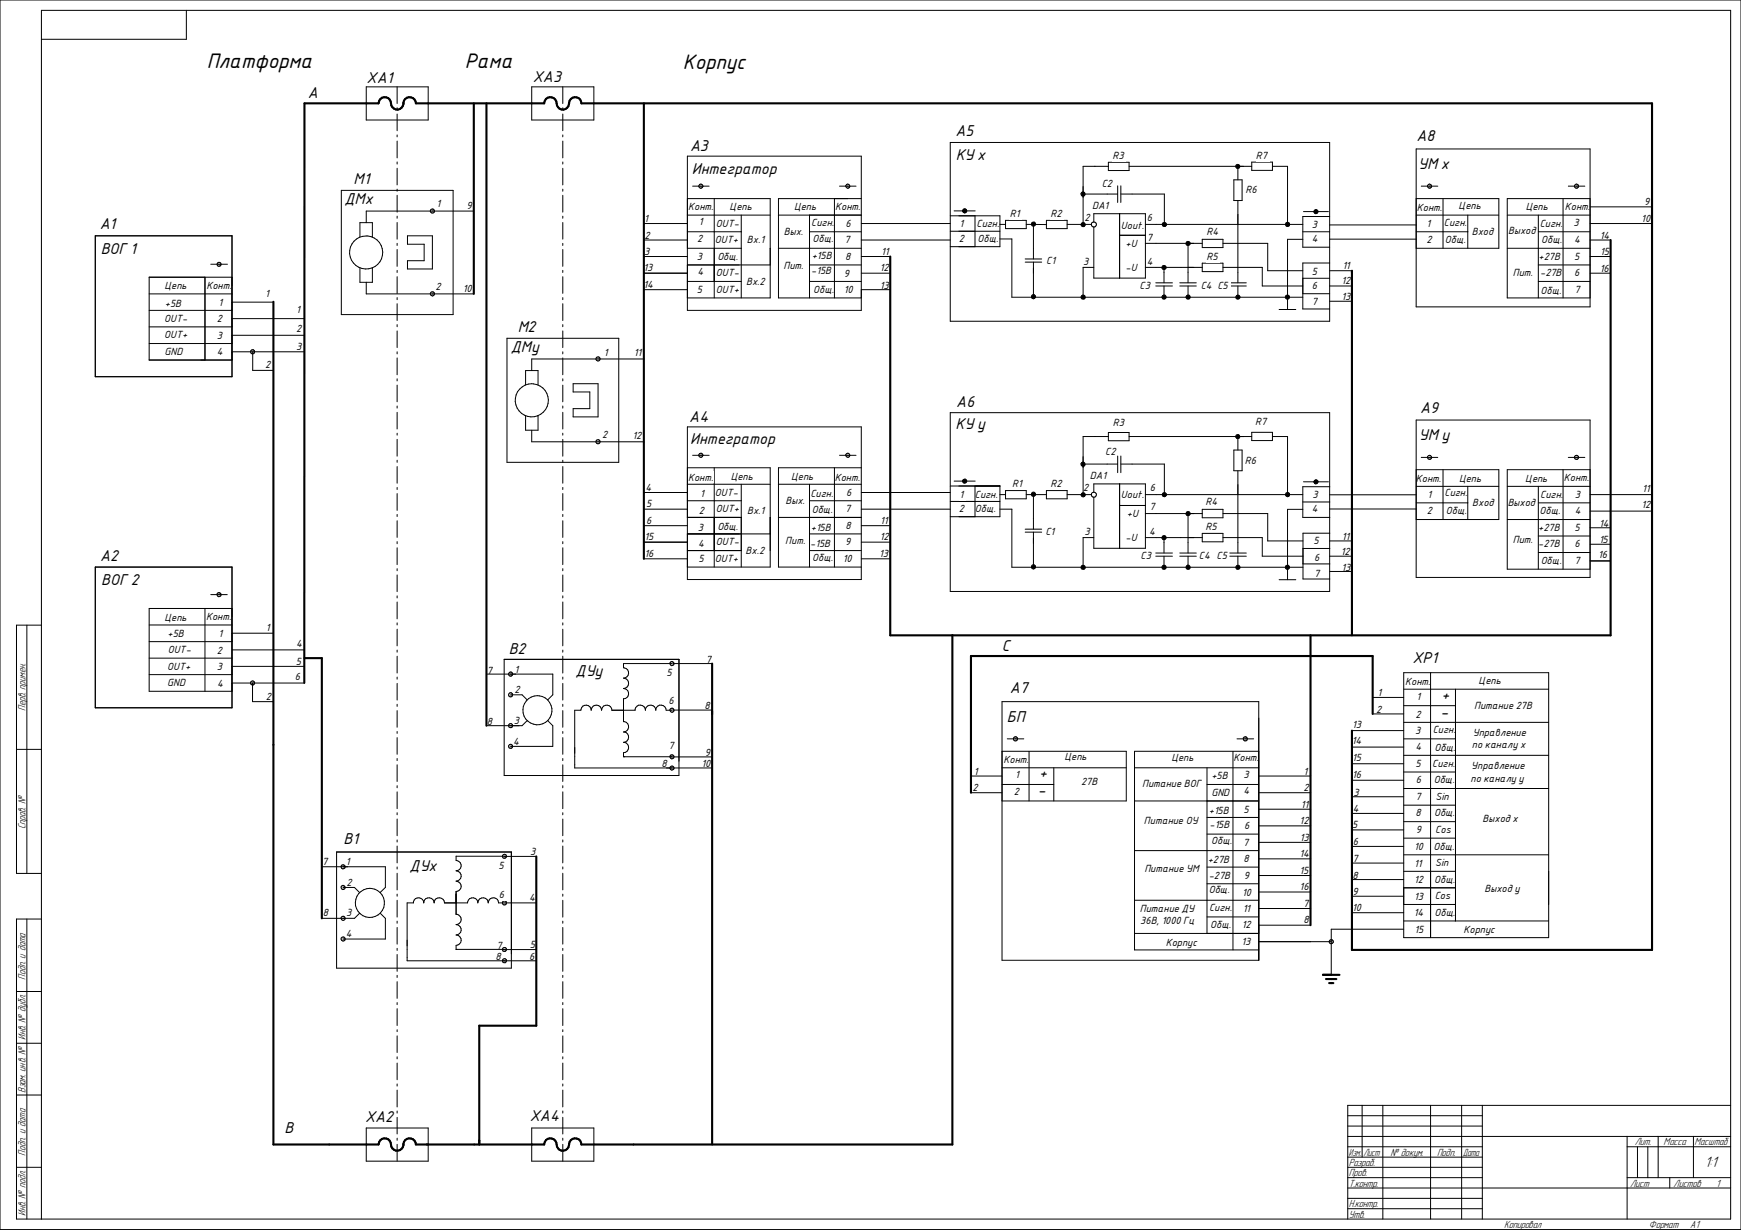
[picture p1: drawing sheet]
<svg xmlns="http://www.w3.org/2000/svg" width="420mm" height="297mm" viewBox="0 0 420 297" stroke-linecap="round" stroke-linejoin="round" font-family="sans-serif">
<defs><g id="words">
<g font-size="4.9">
<text x="49.9" y="16.5">Платформа</text>
<text x="112.1" y="16.5">Рама</text>
<text x="164.7" y="16.6">Корпус</text>
</g>
<text font-size="3.8" x="411.2" y="281.7">1:1</text>
<g font-size="3.6">
<text x="74.3" y="23.5">А</text>
<text x="88.4" y="20">ХА1</text>
<text x="128.5" y="19.9">ХА3</text>
<text x="230.5" y="32.8">А5</text>
<text x="341.7" y="34">А8</text>
<text x="166.5" y="36.4">А3</text>
<text x="230.6" y="38.7">КУ х</text>
<text x="342.1" y="40.7">УМ х</text>
<text x="85.3" y="44.3">М1</text>
<text x="166.9" y="42">Интегратор</text>
<text x="83.1" y="49.2">ДМх</text>
<text x="24" y="55.2">А1</text>
<text x="24.3" y="61.2">ВОГ 1</text>
<text x="124.9" y="80.1">М2</text>
<text x="123.2" y="84.9">ДМу</text>
<text x="166.3" y="101.8">А4</text>
<text x="230.7" y="98.1">А6</text>
<text x="342.6" y="99.6">А9</text>
<text x="166.5" y="107.1">Интегратор</text>
<text x="230.5" y="103.5">КУ у</text>
<text x="342.3" y="106">УМ у</text>
<text x="24.2" y="135.3">А2</text>
<text x="24.4" y="141.1">ВОГ 2</text>
<text x="122.7" y="157.8">В2</text>
<text x="241.6" y="157.1">C</text>
<text x="340.7" y="160">XP1</text>
<text x="138.9" y="163.1">ДУу</text>
<text x="243.6" y="167.2">А7</text>
<text x="347.5" y="173">-</text>
<text x="347.7" y="169">+</text>
<text x="242.9" y="174.3">БП</text>
<text x="250.4" y="191.8">-</text>
<text x="250.7" y="187.8">+</text>
<text x="82.9" y="203.8">В1</text>
<text x="98.8" y="210.1">ДУх</text>
<text x="68.7" y="273.3">B</text>
<text x="88.1" y="270.7">ХА2</text>
<text x="127.8" y="270.6">ХА4</text>
</g>
<g font-size="2.6">
<text x="6.1" y="171.5" transform="rotate(-90 6.1 171.5)">Перв. примен.</text>
<text x="6.1" y="199.9" transform="rotate(-90 6.1 199.9)">Справ. №</text>
<text x="6.1" y="236.4" transform="rotate(-90 6.1 236.4)">Подп. и дата</text>
<text x="6.1" y="250.9" transform="rotate(-90 6.1 250.9)">Инв. № дубл.</text>
<text x="6.1" y="263.7" transform="rotate(-90 6.1 263.7)">Взам. инв. №</text>
<text x="6.1" y="278.8" transform="rotate(-90 6.1 278.8)">Подп. и дата</text>
<text x="325.4" y="281.3">Разраб.</text>
<text x="325.4" y="278.8">Изм.</text>
<text x="328.9" y="278.8">Лист</text>
<text x="335.5" y="278.8">№ докум.</text>
<text x="346.7" y="278.8">Подп.</text>
<text x="352.9" y="278.8">Дата</text>
<text x="394.3" y="276.3">Лит.</text>
<text x="401.3" y="276.3">Масса</text>
<text x="408.8" y="276.3">Масштаб</text>
<text x="325.4" y="283.8">Пров.</text>
<text x="325.4" y="286.3">Т.контр.</text>
<text x="393.2" y="286.3">Лист</text>
<text x="403.7" y="286.3">Листов</text>
<text x="414" y="286.3">1</text>
<text x="6.1" y="293.3" transform="rotate(-90 6.1 293.3)">Инв. № подл.</text>
<text x="325.4" y="291.3">Н.контр.</text>
<text x="325.4" y="293.8">Утв.</text>
<text x="362.8" y="296.3">Копировал</text>
<text x="397.8" y="296.3">Формат</text>
<text x="407.8" y="296.3">A1</text>
</g>
<g font-size="2.4">
<text x="268.4" y="38.3">R3</text>
<text x="303" y="38.3">R7</text>
<text x="265.8" y="45.2">C2</text>
<text x="300.5" y="46.7">R6</text>
<text x="105.3" y="49.9">1</text>
<text x="112.5" y="50.5">9</text>
<text x="155.4" y="53.7">1</text>
<text x="166" y="50.7">Конт.</text>
<text x="176" y="50.6">Цепь</text>
<text x="191.6" y="50.6">Цепь</text>
<text x="201.5" y="50.6">Конт.</text>
<text x="243.6" y="52.4">R1</text>
<text x="253.4" y="52.4">R2</text>
<text x="261.6" y="53.3">2</text>
<text x="263.4" y="50.4">DA1</text>
<text x="276.6" y="53.3">6</text>
<text x="341.8" y="50.8">Конт.</text>
<text x="351.9" y="50.5">Цепь</text>
<text x="368.1" y="50.7">Цепь</text>
<text x="377.5" y="50.7">Конт.</text>
<text x="395.9" y="53.6">10</text>
<text x="396.7" y="49.5">9</text>
<text x="155.5" y="57.6">2</text>
<text x="168.2" y="58.5">2</text>
<text x="168.6" y="54.4">1</text>
<text x="172.5" y="58.7">OUT+</text>
<text x="172.7" y="54.7">OUT-</text>
<text x="180.2" y="58.7">Вх.1</text>
<text x="189.1" y="56.6">Вых.</text>
<text x="195.7" y="54.6">Сигн.</text>
<text x="196" y="58.5">Общ.</text>
<text x="203.7" y="58.7">7</text>
<text x="204" y="54.7">6</text>
<text x="231.3" y="58.4">2</text>
<text x="231.4" y="54.7">1</text>
<text x="235.6" y="54.8">Сигн.</text>
<text x="235.8" y="58.4">Общ.</text>
<text x="270.4" y="55.3">Uout.</text>
<text x="271.5" y="59.5">+U</text>
<text x="276.6" y="58">7</text>
<text x="291" y="56.7">R4</text>
<text x="316.5" y="54.9">3</text>
<text x="316.5" y="58.5">4</text>
<text x="344.1" y="54.7">1</text>
<text x="344.1" y="58.7">2</text>
<text x="348.3" y="54.5">Сигн.</text>
<text x="348.6" y="58.7">Общ.</text>
<text x="355" y="56.7">Вход</text>
<text x="363.8" y="56.4">Выход</text>
<text x="371.4" y="54.7">Сигн.</text>
<text x="371.8" y="58.5">Общ.</text>
<text x="379.6" y="54.5">3</text>
<text x="379.8" y="58.6">4</text>
<text x="385.9" y="57.6">14</text>
<text x="155.2" y="65.4">13</text>
<text x="155.4" y="61.5">3</text>
<text x="168.1" y="62.7">3</text>
<text x="173.1" y="62.7">Общ.</text>
<text x="189" y="65">Пит.</text>
<text x="195.8" y="62.5">+15В</text>
<text x="203.9" y="62.7">8</text>
<text x="212.3" y="65.4">12</text>
<text x="212.6" y="61.6">11</text>
<text x="252.3" y="63.7">C1</text>
<text x="261.3" y="64">3</text>
<text x="271.5" y="65.3">-U</text>
<text x="276.6" y="63.9">4</text>
<text x="291" y="62.7">R5</text>
<text x="323.8" y="64.9">11</text>
<text x="371.1" y="62.7">+27В</text>
<text x="379.7" y="62.7">5</text>
<text x="385.9" y="65.6">16</text>
<text x="386" y="61.5">15</text>
<text x="39.7" y="69.7">Цепь</text>
<text x="49.8" y="69.8">Конт.</text>
<text x="64" y="71.6">1</text>
<text x="105.1" y="69.9">2</text>
<text x="111.7" y="70.5">10</text>
<text x="155.2" y="69.4">14</text>
<text x="168.1" y="70.7">5</text>
<text x="168.2" y="66.4">4</text>
<text x="172.7" y="70.8">OUT+</text>
<text x="172.7" y="66.7">OUT-</text>
<text x="180" y="68.7">Вх.2</text>
<text x="195.7" y="66.1">-15В</text>
<text x="196.2" y="70.6">Общ.</text>
<text x="203.6" y="66.8">9</text>
<text x="203.6" y="70.7">10</text>
<text x="212.3" y="69.6">13</text>
<text x="274.9" y="69.8">C3</text>
<text x="289.7" y="69.8">C4</text>
<text x="293.7" y="69.8">C5</text>
<text x="316.5" y="66.5">5</text>
<text x="316.5" y="69.8">6</text>
<text x="323.6" y="68.6">12</text>
<text x="364.9" y="66.7">Пит.</text>
<text x="371.5" y="66.6">-27В</text>
<text x="371.6" y="70.8">Общ.</text>
<text x="379.7" y="66.5">6</text>
<text x="379.9" y="70.7">7</text>
<text x="39.6" y="77.7">OUT-</text>
<text x="39.8" y="74">+5В</text>
<text x="52.3" y="77.7">2</text>
<text x="52.7" y="73.9">1</text>
<text x="71.4" y="75.4">1</text>
<text x="316.5" y="73.6">7</text>
<text x="323.6" y="72.4">13</text>
<text x="39.6" y="81.7">OUT+</text>
<text x="52.3" y="81.7">3</text>
<text x="71.5" y="80.1">2</text>
<text x="39.7" y="85.6">GND</text>
<text x="52.3" y="85.6">4</text>
<text x="64" y="88.8">2</text>
<text x="71.5" y="84.4">3</text>
<text x="145.7" y="85.9">1</text>
<text x="152.9" y="85.9">11</text>
<text x="145.2" y="105.6">2</text>
<text x="152.6" y="105.9">12</text>
<text x="268.4" y="102.7">R3</text>
<text x="302.8" y="102.6">R7</text>
<text x="266.6" y="109.9">C2</text>
<text x="300.3" y="111.8">R6</text>
<text x="155.7" y="118.4">4</text>
<text x="166" y="115.9">Конт.</text>
<text x="168.9" y="119.9">1</text>
<text x="172.5" y="119.6">OUT-</text>
<text x="176.3" y="115.9">Цепь</text>
<text x="190.9" y="115.9">Цепь</text>
<text x="195.5" y="119.9">Сигн.</text>
<text x="201.4" y="115.9">Конт.</text>
<text x="204.1" y="119.6">6</text>
<text x="244.1" y="117.5">R1</text>
<text x="253.4" y="117.5">R2</text>
<text x="261.3" y="118.5">2</text>
<text x="262.9" y="115.5">DA1</text>
<text x="277.4" y="118.5">6</text>
<text x="341.6" y="116.2">Конт.</text>
<text x="348.5" y="119.6">Сигн.</text>
<text x="352" y="116.2">Цепь</text>
<text x="368" y="116.3">Цепь</text>
<text x="377.3" y="116.1">Конт.</text>
<text x="396.1" y="118.7">11</text>
<text x="155.9" y="122.4">5</text>
<text x="168.6" y="124">2</text>
<text x="172.7" y="123.6">OUT+</text>
<text x="180.2" y="124">Вх.1</text>
<text x="189.5" y="121.6">Вых.</text>
<text x="195.8" y="123.7">Общ.</text>
<text x="203.9" y="123.6">7</text>
<text x="231.3" y="123.6">2</text>
<text x="231.4" y="120.1">1</text>
<text x="235.2" y="120.1">Сигн.</text>
<text x="235.2" y="123.6">Общ.</text>
<text x="270.4" y="120.1">Uout.</text>
<text x="271.8" y="124.7">+U</text>
<text x="277.3" y="123">7</text>
<text x="290.8" y="121.9">R4</text>
<text x="316.5" y="123.6">4</text>
<text x="316.6" y="120.1">3</text>
<text x="344.2" y="124.1">2</text>
<text x="344.3" y="120.2">1</text>
<text x="348.8" y="123.9">Общ.</text>
<text x="355.1" y="122">Вход</text>
<text x="363.7" y="122.1">Выход</text>
<text x="371.4" y="124">Общ.</text>
<text x="371.6" y="120.1">Сигн.</text>
<text x="379.9" y="120.1">3</text>
<text x="379.9" y="124.1">4</text>
<text x="396" y="122.7">12</text>
<text x="155.5" y="130.3">15</text>
<text x="155.9" y="126.4">6</text>
<text x="168.3" y="128.2">3</text>
<text x="168.4" y="132">4</text>
<text x="172.7" y="131.6">OUT-</text>
<text x="173.1" y="127.8">Общ.</text>
<text x="189.4" y="131.2">Пит.</text>
<text x="195.5" y="131.9">-15В</text>
<text x="195.6" y="128.1">+15В</text>
<text x="203.9" y="131.6">9</text>
<text x="204" y="127.6">8</text>
<text x="212.2" y="130.4">12</text>
<text x="212.3" y="126.3">11</text>
<text x="252.2" y="129.2">C1</text>
<text x="261.6" y="129.2">3</text>
<text x="271.5" y="130.5">-U</text>
<text x="277.2" y="129.2">4</text>
<text x="290.8" y="128">R5</text>
<text x="316.9" y="131.3">5</text>
<text x="323.7" y="130.3">11</text>
<text x="364.9" y="130.9">Пит.</text>
<text x="371" y="128.1">+27В</text>
<text x="379.8" y="128.1">5</text>
<text x="379.9" y="131.9">6</text>
<text x="385.7" y="131.1">15</text>
<text x="385.8" y="127">14</text>
<text x="155.5" y="134.4">16</text>
<text x="168.5" y="135.6">5</text>
<text x="172.5" y="135.6">OUT+</text>
<text x="179.9" y="133.6">Вх.2</text>
<text x="196" y="135.5">Общ.</text>
<text x="203.3" y="135.6">10</text>
<text x="212" y="134.4">13</text>
<text x="275.2" y="135">C3</text>
<text x="289.2" y="135">C4 C5</text>
<text x="317" y="135.3">6</text>
<text x="323.4" y="133.9">12</text>
<text x="323.6" y="137.7">13</text>
<text x="371" y="132.1">-27В</text>
<text x="371.7" y="136.1">Общ.</text>
<text x="379.9" y="136.1">7</text>
<text x="385.5" y="134.7">16</text>
<text x="317" y="139.1">7</text>
<text x="39.7" y="149.7">Цепь</text>
<text x="49.7" y="149.5">Конт.</text>
<text x="40.4" y="153.6">+5В</text>
<text x="52.7" y="153.8">1</text>
<text x="64.1" y="152.3">1</text>
<text x="71.5" y="156">4</text>
<text x="40.3" y="161.5">OUT+</text>
<text x="40.5" y="157.6">OUT-</text>
<text x="52.3" y="161.6">3</text>
<text x="52.3" y="157.8">2</text>
<text x="71.3" y="160.4">5</text>
<text x="170.3" y="159.8">7</text>
<text x="40.3" y="165.6">GND</text>
<text x="52.4" y="165.6">4</text>
<text x="71.2" y="164.2">6</text>
<text x="117.5" y="162.5">7</text>
<text x="124.1" y="162.4">1</text>
<text x="124.1" y="167.1">2</text>
<text x="160.8" y="163.1">5</text>
<text x="332.3" y="167.9">1</text>
<text x="339" y="165.2">Конт.</text>
<text x="356.7" y="165">Цепь</text>
<text x="64.1" y="168.8">2</text>
<text x="161.2" y="169.9">6</text>
<text x="170" y="171">8</text>
<text x="332" y="172">2</text>
<text x="341.5" y="173.2">2</text>
<text x="341.7" y="169">1</text>
<text x="355.6" y="171">Питание 27В</text>
<text x="117.5" y="174.8">8</text>
<text x="123.8" y="179.7">4</text>
<text x="124" y="174.7">3</text>
<text x="326.1" y="179.6">14</text>
<text x="326.2" y="175.6">13</text>
<text x="341.4" y="177">3</text>
<text x="345.6" y="176.9">Сигн.</text>
<text x="355.3" y="177.5">Управление</text>
<text x="159.6" y="185">8</text>
<text x="161.2" y="180.8">7</text>
<text x="169.2" y="185.2">10</text>
<text x="170" y="182.3">9</text>
<text x="242.1" y="184">Конт.</text>
<text x="256.8" y="183.5">Цепь</text>
<text x="282.6" y="183.7">Цепь</text>
<text x="297.6" y="183.5">Конт.</text>
<text x="326.2" y="183.7">15</text>
<text x="341.5" y="185.2">5</text>
<text x="341.5" y="181.1">4</text>
<text x="345.5" y="185">Сигн.</text>
<text x="346.1" y="181.1">Общ.</text>
<text x="354.9" y="185.6">Управление</text>
<text x="355.1" y="180.5">по каналу х</text>
<text x="234.6" y="191">2</text>
<text x="234.9" y="187">1</text>
<text x="244.6" y="191.7">2</text>
<text x="244.9" y="187.7">1</text>
<text x="260.8" y="189.4">27В</text>
<text x="275.5" y="189.8">Питание ВОГ</text>
<text x="292.3" y="188">+5В</text>
<text x="300" y="191.6">4</text>
<text x="300" y="187.7">3</text>
<text x="314.4" y="186.9">1</text>
<text x="314.4" y="190.8">2</text>
<text x="326.2" y="187.7">16</text>
<text x="341.6" y="189">6</text>
<text x="345.9" y="189">Общ.</text>
<text x="354.7" y="188.6">по каналу у</text>
<text x="291.6" y="196.4">+15В</text>
<text x="292.2" y="192.1">GND</text>
<text x="300" y="196.2">5</text>
<text x="313.8" y="194.9">11</text>
<text x="326.4" y="195.9">4</text>
<text x="326.5" y="192">3</text>
<text x="341.5" y="193">7</text>
<text x="341.5" y="197">8</text>
<text x="345.9" y="196.8">Общ.</text>
<text x="346.3" y="193">Sin</text>
<text x="276" y="198.7">Питание ОУ</text>
<text x="291.8" y="199.8">-15В</text>
<text x="292.2" y="203.7">Общ.</text>
<text x="300.1" y="200">6</text>
<text x="313.5" y="198.8">12</text>
<text x="313.6" y="202.9">13</text>
<text x="326.2" y="199.8">5</text>
<text x="326.4" y="204">6</text>
<text x="341.6" y="201.1">9</text>
<text x="346.2" y="201">Cos</text>
<text x="357.6" y="198.3">Выход х</text>
<text x="77.7" y="208.6">7</text>
<text x="83.4" y="208.8">1</text>
<text x="120.2" y="209.8">5</text>
<text x="127.9" y="206.4">3</text>
<text x="291.3" y="208.2">+27В</text>
<text x="299.9" y="204">7</text>
<text x="300" y="208">8</text>
<text x="313.5" y="206.8">14</text>
<text x="326.3" y="208">7</text>
<text x="341.1" y="205.1">10</text>
<text x="341.2" y="209.2">11</text>
<text x="345.8" y="205">Общ.</text>
<text x="346.2" y="209">Sin</text>
<text x="83.6" y="213.8">2</text>
<text x="276.1" y="210.5">Питание УМ</text>
<text x="291.6" y="212.1">-27В</text>
<text x="291.6" y="215.6">Общ.</text>
<text x="300.1" y="212">9</text>
<text x="313.5" y="214.7">16</text>
<text x="313.5" y="210.9">15</text>
<text x="326.3" y="216">9</text>
<text x="326.3" y="212">8</text>
<text x="341.2" y="213.1">12</text>
<text x="346" y="213.1">Общ.</text>
<text x="358.1" y="215.2">Выход у</text>
<text x="77.9" y="221.1">8</text>
<text x="83.5" y="221.1">3</text>
<text x="120.4" y="216.7">6</text>
<text x="127.7" y="217.5">4</text>
<text x="275" y="220">Питание ДУ</text>
<text x="291.7" y="219.8">Сигн.</text>
<text x="299.7" y="216.2">10</text>
<text x="299.8" y="220">11</text>
<text x="314.4" y="218.8">7</text>
<text x="326.2" y="219.8">10</text>
<text x="341.1" y="220.9">14</text>
<text x="341.1" y="217">13</text>
<text x="346.1" y="221">Общ.</text>
<text x="346.1" y="217">Cos</text>
<text x="83.4" y="226.1">4</text>
<text x="275.1" y="222.9">36В, 1000 Гц</text>
<text x="292" y="223.9">Общ.</text>
<text x="299.5" y="228">13</text>
<text x="299.6" y="224">12</text>
<text x="314.4" y="222.8">8</text>
<text x="341.2" y="225">15</text>
<text x="353.1" y="225">Корпус</text>
<text x="119.5" y="231.5">8</text>
<text x="119.8" y="228.9">7</text>
<text x="127.7" y="231.5">6</text>
<text x="127.8" y="228.8">5</text>
<text x="281.2" y="228.2">Корпус</text>
</g>
</g></defs>
<g fill="#000">
<path d="M298.2 39.7h.9v.9h-.9zM103.8 50.8h.6zM103.8 51.1h1zM103.8 51.1h.5zM103.8 51h1zM103.9 50.7l.9 .1zM103.9 51.2h.8zM103.9 50.6l.8 .1zM103.9 50.7h.8zM104 50.6h.7zM104 50.5l.6 .1zM104.1 50.5h.5z"/>
<path d="M104.1 51.4h.5zM104.1 50.5h.4zM104.2 51.4h.3zM104.3 50.4l.1 .1zM104.3 51.1h.5zM104.4 50.8h.4zM168.6 44.7l.5 .1zM168.6 45h.5zM168.6 45h.9zM168.6 44.9l1 .1zM168.6 44.9h.9zM168.7 45.1l.8 .1z"/>
<path d="M168.7 44.6l.8 .1zM168.7 44.7h.8zM168.7 45.2l.8 .1zM168.7 45.2h.8zM168.7 44.6h.7zM168.7 45.3h.7zM168.8 44.5l.6 .1zM168.8 45.3h.6zM168.9 44.5h.4zM168.9 45.3l.4 .1zM168.9 44.4l.4 .1zM169 45.4h.2z"/>
<path d="M169.1 44.7l.4 .1zM204.1 44.7l.5 .1zM204.1 45h.5zM204.1 45h.9zM204.1 44.9l.9 .1zM204.1 44.9h.9zM204.1 44.7h.9zM204.1 45.2h.9zM204.1 45.1l.9 .1zM204.2 44.6l.7 .1zM204.2 45.2l.7 .1zM204.2 44.5l.7 .1z"/>
<path d="M204.2 44.6h.7zM204.2 45.3h.7zM204.3 44.5h.5zM204.3 45.3l.5 .1zM204.4 44.4l.3 .1zM204.4 45.4h.3zM204.6 44.7l.4 .1zM232.2 50.4h1v1h-1zM232.4 50.6h.7v.7h-.7zM248.8 53.6h1v1h-1zM260.8 46.4h.9v.9h-.9zM260.9 53.8h.9v.9h-.9z"/>
<path d="M280.4 53.7h1v1h-1zM286.1 58.3h1v.9h-1zM310.2 53.7h.9v1h-.9zM317 50.6h1v1h-1zM344.4 44.9l1 .1zM344.4 44.7l.9 .1zM344.4 45.1l.9 .1zM344.4 45h.5zM344.4 44.9h1zM344.5 44.7h.8zM344.5 45.2h.8zM344.5 44.6h.7z"/>
<path d="M344.5 44.6l.8 .1zM344.5 45.3h.7zM344.5 45.2l.8 .1zM344.6 44.5l.6 .1zM344.6 45.3h.6zM344.6 44.5h.5zM344.6 45.3l.5 .1zM344.7 44.4l.4 .1zM344.8 45.4h.2zM344.9 45h.5zM379.9 44.8h.9zM379.9 45.1h.9z"/>
<path d="M379.9 44.9l.9 .1zM379.9 44.9h.9zM379.9 45.1l.9 .1zM379.9 44.6l.8 .1zM379.9 44.7h.8zM379.9 45.2l.8 .1zM379.9 45.2h.8zM380 44.6h.7zM380 45.3h.7zM380 44.5l.7 .1zM380.1 44.5h.5zM380.1 45.3l.5 .1z"/>
<path d="M380.2 44.4l.3 .1zM380.2 45.4h.2zM380.3 45h.5zM380.4 44.7l.4 .1zM52.4 63.8l.9 .1zM52.4 63.6h.9zM52.4 63.9l.9 .1zM52.4 63.8h.5zM52.4 63.8h.9zM52.4 63.7l.9 .1zM52.5 63.5h.4zM52.5 64l.8 .1z"/>
<path d="M52.5 64h.8zM52.5 64.1h.8zM52.5 63.4l.7 .1zM52.5 64.1h.7zM52.6 64.1l.6 .1zM52.7 63.3l.4 .1zM52.7 64.2l.3 .1zM52.7 63.3h.3zM52.9 63.5h.4zM103.8 71h1zM103.9 70.7h.8zM103.9 70.7h.9z"/>
<path d="M103.9 70.7l.9 .1zM103.9 71.2h.8zM103.9 71.1h.4zM103.9 71l.9 .1zM104 70.5l.6 .1zM104.1 70.5h.5zM104.1 71.3h.5zM104.1 71.3l.5 .1zM104.1 70.4l.4 .1zM104.3 70.4h.1zM104.3 71.4h.1zM104.4 70.8l.4 .1z"/>
<path d="M248.9 71.1h.9v1h-.9zM260.8 71.2h1v1h-1zM280.4 64.1h.9v.9h-.9zM280.4 71.2h.9v1h-.9zM286.2 71.2h.9v1h-.9zM298.2 71.2h.9v1h-.9zM310.1 71.2h1v1h-1zM60.5 84.8l.9 .1zM60.5 85.1h.9zM60.5 85h.9zM60.5 84.9l.9 .1zM60.5 84.9h.9z"/>
<path d="M60.5 84.6l.9 .1zM60.5 84.7h.9zM60.6 84.6h.7zM60.6 85.2l.7 .1zM60.6 84.5l.7 .1zM60.7 84.5h.6zM60.7 85.3h.5zM60.8 84.4l.3 .1zM60.8 85.3l.3 .1zM60.9 84.4h.1zM61 84.8h.4zM143.8 86.5l.9 .1z"/>
<path d="M143.8 86.7h.9zM143.8 86.4l.9 .1zM143.8 86.8h.5zM144 86.2h.6zM144 87h.6zM144.2 86.1h.2zM144.3 86.8h.4zM143.8 106.5h.9zM143.8 106.7h.9zM143.8 106.8h.5zM143.8 106.7l.9 .1zM144 106.9l.6 .1z"/>
<path d="M144 106.2h.6zM144 107h.6zM144.1 106.1l.4 .1zM144.1 107l.4 .1zM144.1 106.1h.3zM144.3 106.8h.4zM144.3 106.6h.4zM168.6 109.8l.9 .1zM168.6 109.7h.9zM168.6 109.7l.9 .1zM168.6 110.1h.9zM168.6 109.9l.9 .1z"/>
<path d="M168.6 109.9h.9zM168.7 109.6l.8 .1zM168.7 109.5l.7 .1zM168.7 110.2h.7zM168.8 109.5h.6zM168.8 109.4l.6 .1zM168.8 110.2l.6 .1zM168.9 110.3h.4zM168.9 109.4h.4zM169 109.3l.2 .1zM169 110.3l.2 .1zM204 109.9h1z"/>
<path d="M204 109.8l1 .1zM204.1 109.7h.9zM204.1 109.8h.5zM204.1 110.1h.9zM204.1 110h.5zM204.1 109.9h.9zM204.1 109.6l.9 .1zM204.2 109.5l.7 .1zM204.2 110.2h.7zM204.2 109.5h.7zM204.3 109.4l.5 .1zM204.3 110.2l.5 .1z"/>
<path d="M204.3 110.3h.5zM204.4 109.4h.3zM204.5 109.3l.1 .1zM204.5 110.3l.1 .1zM204.6 109.8h.4zM204.6 110h.4zM232.2 115.7h1v.9h-1zM248.8 118.8h1v1h-1zM260.8 111.5h.9v1h-.9zM260.9 118.9h.9v1h-.9zM280.4 118.9h1v.9h-1zM298.2 104.9h.9v.9h-.9z"/>
<path d="M310.2 118.9h.9v.9h-.9zM317 115.8h1v1h-1zM344.4 110.3l.5 .1zM344.4 110.2h.9zM344.4 110.2l1 .1zM344.4 110.6h.4zM344.4 110.5l.9 .1zM344.4 110.5h.9zM344.4 110.4l1 .1zM344.6 110.7h.6zM344.6 109.9l.5 .1zM344.6 110.7l.5 .1z"/>
<path d="M344.6 109.9h.5zM344.7 110.8h.4zM344.8 109.9h.2zM344.9 110.3l.5 .1zM379.9 110.2l.9 .1zM379.9 110.4l.9 .1zM379.9 110.1l.8 .1zM379.9 110.2h.9zM379.9 110.6l.8 .1zM379.9 110.6h.4zM379.9 110.5h.9zM380 110.7h.7z"/>
<path d="M380.1 109.9l.5 .1zM380.1 110.7l.5 .1zM380.1 109.9h.5zM380.2 110.8h.3zM380.2 109.9h.2zM380.3 110.6h.5zM380.4 110.3l.4 .1zM248.9 136.3h.9v1h-.9zM260.8 136.4h1v1h-1zM280.4 129.3h.9v.9h-.9zM280.4 136.4h.9v1h-.9zM286.1 123.5h1v.9h-1z"/>
<path d="M286.2 136.4h.9v1h-.9zM298.2 136.4h.9v1h-.9zM310.1 136.4h1v1h-1zM52.4 143.6h.4zM52.4 143.5h.9zM52.4 143.4l.9 .1zM52.4 143.3h.9zM52.4 143.7h.9zM52.5 143.2l.8 .1zM52.5 143.7l.8 .1zM52.5 143.1l.7 .1zM52.5 143.2h.8z"/>
<path d="M52.5 143.8h.7zM52.5 143.8h.8zM52.5 143.1h.7zM52.5 143.8l.7 .1zM52.6 143l.5 .1zM52.6 143.9h.5zM52.7 143h.3zM52.7 143.9l.3 .1zM52.9 143.6h.4zM161.6 160h1zM161.7 159.9h.8zM161.8 159.8h.7z"/>
<path d="M161.8 159.8l.7 .1zM161.8 159.7l.6 .1zM161.9 159.6l.4 .1zM162.1 159.9l.5 .1zM60.5 164.6l.9 .1zM60.5 164.5l.8 .1zM60.5 164.7h.9zM60.5 165h.9zM60.5 164.9l.9 .1zM60.5 165l.8 .1zM60.6 165.1h.7zM60.6 165.1l.7 .1z"/>
<path d="M60.7 165.2h.5zM60.7 164.3l.5 .1zM60.7 165.2l.4 .1zM60.8 164.3h.3zM61 164.8h.4zM122.7 162.6h1zM122.7 175.1l1 .1zM122.7 175.1h1zM122.7 167.6h1zM122.7 162.5h.5zM122.7 162.9h.9zM122.7 162.7l.5 .1z"/>
<path d="M122.7 162.7l1 .1zM122.7 162.6l1 .1zM122.7 174.9h.9zM122.7 174.9l1 .1zM122.7 175h1zM122.7 175.3h.9zM122.7 175.3h.4zM122.7 175.2h1zM122.7 175l.5 .1zM122.7 175l1 .1zM122.7 179.9h.9zM122.7 179.9l1 .1z"/>
<path d="M122.7 180h1zM122.7 167.9h.9zM122.7 167.7l.5 .1zM122.7 167.7l1 .1zM122.7 167.6l1 .1zM122.8 162.4h.8zM122.8 162.9h.8zM122.8 167.4h.8zM122.8 167.4l.8 .1zM122.8 167.9h.8zM122.8 162.3l.8 .1zM122.8 162.9l.8 .1z"/>
<path d="M122.8 174.8h.7zM122.8 179.7l.7 .1zM122.8 167.3l.8 .1zM122.8 167.9l.8 .1zM122.9 162.3h.6zM122.9 163h.6zM122.9 167.3h.6zM122.9 168h.6zM122.9 175.4l.6 .1zM122.9 174.7h.6zM122.9 175.5h.6zM122.9 179.7h.6z"/>
<path d="M123 163.1h.4zM123 174.6l.4 .1zM123 179.6l.4 .1zM123 168.1h.4zM123 162.2h.4zM123 175.5l.4 .1zM123 167.2h.4zM123.1 163.1l.2 .1zM123.1 174.6h.2zM123.1 179.6h.2zM123.1 168.1h.2zM123.2 175.3h.5z"/>
<path d="M123.2 167.5l.5 .1zM123.2 162.5h.4zM161.6 160.3h1zM161.6 160.2h.5zM161.6 160.1h1zM161.6 171.3h.5zM161.6 171.5l1 .1zM161.6 171.4h1zM161.7 160.3l.9 .1zM161.7 171.2h.9zM161.7 171.6l.8 .1zM161.7 171.5h.4z"/>
<path d="M161.7 160.4h.8zM161.7 171.1l.8 .1zM161.8 160.4l.7 .1zM161.8 160.4h.7zM161.8 171l.7 .1zM161.8 171h.6zM161.8 170.9l.6 .1zM161.8 171.7l.6 .1zM161.9 160.5l.4 .1zM161.9 171.8h.4zM161.9 170.9h.4zM162 160.6h.3z"/>
<path d="M162.1 170.9h.1zM162.1 171.8l.1 .1zM162.1 160.2h.5zM162.1 171.3h.5zM162.1 171.5h.5zM244.5 178.1l.5 .1zM244.5 178.4l.9 .1zM244.5 178.3h1zM244.6 178.1h.8zM244.6 178.1l.8 .1zM244.6 178.5l.8 .1zM244.6 178h.8z"/>
<path d="M244.6 178l.8 .1zM244.6 177.9l.8 .1zM244.7 177.9h.6zM244.8 178.7h.4zM244.8 177.8h.4zM244.9 178.7l.3 .1zM245 178.4h.5zM299.9 178.3h1zM299.9 178.2l1 .1zM300 178.5h.9zM300 178.4h.4zM300 178.3l.9 .1z"/>
<path d="M300 178l.9 .1zM300 178.1h.9zM300.1 178h.7zM300.1 178.6h.7zM300.1 177.9h.6zM300.1 177.9l.7 .1zM300.1 177.8l.6 .1zM300.2 178.7h.5zM300.3 177.8h.3zM300.3 178.7l.3 .1zM300.4 177.8h.1zM300.4 178.1l.5 .1z"/>
<path d="M300.4 178.4h.5zM122.7 180.1l1 .1zM122.7 180.1h1zM122.7 180.2l1 .1zM122.7 180.2h1zM122.7 180l.5 .1zM122.7 180l1 .1zM122.8 180.3h.4zM122.8 180.3h.8zM122.9 180.4l.6 .1zM122.9 180.5h.6zM123 180.5l.4 .1z"/>
<path d="M161.6 182.5h1zM161.6 182.8h1zM161.6 182.5l1 .1zM161.6 185.2h1zM161.6 185.3h1zM161.7 182.4h.4zM161.7 182.8h.9zM161.7 185.1h.8zM161.7 185.5h.9zM161.7 182.8l.8 .1zM161.7 185.5l.8 .1zM161.8 182.2l.7 .1z"/>
<path d="M161.8 182.3h.7zM161.8 182.9l.7 .1zM161.8 182.9h.7zM161.8 185.6l.7 .1zM161.8 185.6h.7zM161.8 183h.6zM161.8 185.7h.6zM161.9 182.2h.4zM161.9 184.9h.4zM161.9 183l.4 .1zM161.9 185.8h.4zM162 182.1l.3 .1z"/>
<path d="M162 184.8l.3 .1zM162.1 182.4h.4zM162.1 182.6l.5 .1zM162.1 185.3l.5 .1zM82.3 209.1l1 .1zM82.3 209.1h1zM82.3 214.1l1 .1zM82.3 214.1h1zM82.3 209.3l.9 .1zM82.3 213.9l.9 .1zM82.3 214.3l.9 .1zM82.4 209.4h.8z"/>
<path d="M82.4 213.9h.8zM82.4 214.4h.8zM82.4 208.8h.7zM82.4 208.8l.8 .1zM82.4 209.5h.7zM82.4 209.4l.8 .1zM82.4 213.8h.7zM82.4 213.8l.8 .1zM82.4 214.5h.7zM82.4 214.4l.8 .1zM82.5 209.5h.6zM82.5 214.5h.6z"/>
<path d="M82.5 208.7h.5zM82.5 213.7h.5zM82.6 209.6h.4zM82.6 214.6h.4zM82.7 208.7h.2zM82.7 213.7h.2zM82.8 208.9l.4 .1zM121.2 217.8h1zM121.2 206.7h1zM121.2 218.1h.9zM121.2 217.9l.5 .1zM121.2 217.9l1 .1z"/>
<path d="M121.2 217.8l1 .1zM121.2 206.4l.9 .1zM121.2 206.8h1zM121.2 206.6l.5 .1zM121.2 206.6l1 .1zM121.2 206.5l1 .1zM121.3 217.6h.8zM121.3 217.6l.8 .1zM121.3 206.8l.8 .1zM121.3 206.8h.8zM121.3 218.2h.7zM121.3 218.1l.8 .1z"/>
<path d="M121.3 206.3h.8zM121.3 206.9h.8zM121.4 217.5l.6 .1zM121.4 206.2l.6 .1zM121.4 206.9l.6 .1zM121.4 217.5h.6zM121.4 207h.6zM121.5 218.3h.5zM121.5 206.2h.5zM121.5 217.4h.4zM121.5 207.1h.4zM121.6 218.3l.2 .1z"/>
<path d="M121.6 206.1l.2 .1zM121.7 217.7l.5 .1zM121.7 206.4h.4zM82.3 221.5h.5zM82.3 221.6l1 .1zM82.3 226.5h.5zM82.3 226.6l1 .1zM82.3 221.4h.9zM82.3 221.7h.5zM82.3 226.4h.9zM82.3 226.7l.9 .1zM82.3 226.7h1z"/>
<path d="M82.5 221.2h.6zM82.5 226.2h.6zM82.5 221.1l.6 .1zM82.5 222h.6zM82.5 226.1l.6 .1zM82.5 226.9l.6 .1zM82.5 222h.5zM82.5 227h.5zM82.6 221.1h.4zM82.6 226.1h.4zM82.7 221.1h.2zM82.7 222l.2 .1z"/>
<path d="M82.7 226.1h.2zM82.7 227l.2 .1zM82.8 221.5h.5zM82.8 221.7h.5zM82.8 226.5h.5zM121.2 229.2h1zM121.2 231.9h1zM121.2 231.8l1 .1zM121.2 228.9h.9zM121.2 229h1zM121.2 229.2l1 .1zM121.2 229.1l.5 .1z"/>
<path d="M121.2 229.1l1 .1zM121.2 229l1 .1zM121.2 231.6h.9zM121.2 231.7h1zM121.2 231.9l1 .1zM121.2 231.8h.5zM121.2 231.7l1 .1zM121.3 229.3l.8 .1zM121.3 229.3h.8zM121.3 232.1h.4zM121.3 232h.8zM121.3 228.8h.7z"/>
<path d="M121.3 229.4h.8zM121.3 231.5h.7zM121.4 229.4h.6zM121.4 232.1l.6 .1zM121.4 229.4l.6 .1zM121.4 232.2h.6zM121.5 229.5h.5zM121.5 231.4h.5zM121.5 232.2h.5zM121.5 228.6l.5 .1zM121.5 229.5l.4 .1zM121.5 232.2l.4 .1z"/>
<path d="M121.6 228.6h.2zM121.6 231.3l.2 .1zM121.7 232.1h.4zM320.7 227.1h.9zM320.7 227.4h.9zM320.7 227.2h.9zM320.8 226.9h.7zM320.8 226.9l.8 .1zM320.8 227.5h.7zM320.8 227.5h.8zM320.8 227.5l.7 .1zM320.8 226.8l.7 .1z"/>
<path d="M320.9 227.6l.5 .1zM321 226.7l.4 .1zM321 227.7h.3zM321.1 227.3h.5zM321.2 227l.4 .1z"/>
</g>
<g fill="none" stroke="#000" stroke-width=".24">
<path d="M88.3 21h15v8h-15zM95.8 21v4M95.8 26v.5M95.8 27.5v4M95.8 32.6v.4M95.8 34v4.1M95.8 39.1v.5M128.3 21h15v8h-15zM135.8 21v4M135.8 26v.5M135.8 27.5v4M135.8 32.6v.4"/>
<path d="M135.8 34v4.1M135.8 39.1v.5M165.8 37.7h42v37.2h-42zM229.2 34.4h91.6v43.1h-91.6zM267.4 39.2h5v1.9h-5zM302 39.1h5v2h-5zM341.6 35.9h42v38.1h-42zM23 56.9h33v34h-33zM82.3 45.9h27v30h-27zM86.8 57.2v-3.5h3v3.5M95.8 40.6v4M95.8 45.6v.5"/>
<path d="M95.8 47.1v4.1M95.8 52.2v.5M95.8 53.7v4M95.8 58.7v.5M98.3 56.9h6v8h-6v-2h4v-4h-4zM114.3 50.9h-26v2.8M135.8 40.6v4M135.8 45.6v.5M135.8 47.1v4.1M135.8 52.2v.5M135.8 53.7v4M135.8 58.7v.5"/>
<path d="M155.3 57.9h10.5M155.3 53.9h10.5M165.8 47.9h20v24h-20M165.8 51.9h20M165.8 55.9h13M165.8 59.9h13M167.1 44.9h4M172.3 47.9v24M178.8 51.9v20M187.8 51.9h20M187.8 59.9h20M195.3 55.9h12.5"/>
<path d="M195.3 51.9v20M201.3 47.9v24M202.5 44.9h4M207.8 47.9h-20v24h20M207.8 57.9h21.4M207.8 53.9h21.4M229.2 55.8h12M229.2 52.1h12v7.4h-12M230.2 50.9h2.2M233 50.9h2.2M235.2 52.1v7.4M241.2 54.1h1.4"/>
<path d="M241.2 57.7h2.9v14h70.2M242.6 53.2h5v2h-5zM247.6 54.1h1.7M249.3 54.1v8.4M249.3 54.1l3.1 .1M252.4 53.2h5v2h-5zM257.4 54.1h5.9M261.3 46.8h8.3M263.9 53.6v-2h12.4v15.5h-12.4v-12.3M263.9 53.6a.61 .61 0 0 1 .6 .5 .61 .61 0 0 1-.6 .7 .61 .61 0 0 1-.6-.6M263.9 53.6l-.6 .2v.4M267.4 40.1h-6.1v14"/>
<path d="M269.6 44.8v4.1M270.1 56.8h6.2M270.1 51.6v15.5M270.4 46.8h10.5v7.3M270.4 44.8v4.1M272.4 40.1h29.6M276.3 54.1h38M276.3 58.7h13.7M286.6 58.7v9.5M290 57.7h5v2h-5zM295 58.7h10.8v6.6h8.5M297.6 43.4h2v5h-2z"/>
<path d="M298.6 40.1v3.3M298.6 48.4v19.8M307 40.1h3.6v14M314.3 55.9h6.5M314.3 57.7h-3.7v17M314.5 51.1h6M320.8 57.7h20.8M320.8 52.2h-6.5v7.4h6.5M320.8 54.3h20.8M341.6 47.9h20v12h-20M341.6 51.9h20M341.6 55.9h12.5"/>
<path d="M342.9 44.9h3.9M348.1 47.9v12M354.1 51.9v8M363.6 51.9h20M363.6 59.9h20M371.1 55.9h12.5M371.1 51.9v20M377.1 47.9v24M378.3 44.9h4M383.6 47.9h-20v24h20M383.6 57.9h4.9M383.6 53.9h14.9"/>
<path d="M383.6 49.9h14.9M36 70.9h20M36 74.9h20M36 78.9h20M49.4 66.9v20M50.8 63.8h4.1M56 66.9h-20v20h20M56 76.9h17.4M56 72.9h10M86.8 64.6v3.5h3v-3.5M88.3 68.1v2.8h26M95.8 60.2v4.1"/>
<path d="M95.8 65.2v.5M95.8 66.8v4M95.8 71.8v.5M95.8 73.3v4M95.8 78.3v.5M95.8 79.8v4.1M135.8 60.2v4.1M135.8 65.2v.5M135.8 66.8v4M135.8 71.8v.5M135.8 73.3v4M135.8 78.3v.5"/>
<path d="M135.8 79.8v4.1M155.3 61.9h10.5M155.3 65.9h10.5M155.3 69.9h10.5M165.8 67.9h13M165.8 63.9h20M195.3 67.9h12.5M195.3 63.9h12.5M207.8 61.9h7M207.8 65.9h7M207.8 69.9h7M247.3 63.2h4"/>
<path d="M247.3 62.5h4M249.3 63.2v8.5M263.9 64.5h-2.6v7.2M276.3 64.5h13.7M278.8 69h4M278.8 68.2h4M280.8 64.5v3.7M280.8 69v2.7M284.6 69h4M284.6 68.2h4M286.6 69v2.7M290 63.5h5v2h-5z"/>
<path d="M295 64.5h9.5v4.5h9.8M296.7 69h4M296.7 68.2h4M298.6 69v2.7M308.6 74.7h4M314.3 67.1h6.5M314.3 70.9h6.5M320.8 65.3h5.3M320.8 69h5.3M320.8 63.5h-6.5v11h6.5M320.8 72.7h5.3M371.1 67.9h12.5"/>
<path d="M371.1 63.9h12.5M383.6 61.9h4.9M383.6 65.9h4.9M36 82.9h20M56 84.9h17.4M56 80.9h17.4M61 84.9v4.5h5M95.8 84.9v.5M95.8 86.4v4M95.8 91.4v.5M95.8 92.9v4M95.8 98v.5"/>
<path d="M95.8 99.5v4M122.3 81.6h27v29.9h-27zM126.8 92.9v-3.5h3v3.5M135.8 84.9v.5M135.8 86.4v4M135.8 91.4v.5M135.8 92.9v4M135.8 98v.5M135.8 99.5v4M138.3 92.6h6v8h-6v-2h4v-4h-4zM155.4 86.6h-27.1v2.8M229.2 99.6h91.6v43.1h-91.6z"/>
<path d="M95.8 104.5v.5M95.8 106v4.1M95.8 111v.5M95.8 112.6v4M95.8 117.6v.5M95.8 119.1v4M126.8 100.3v3.5h3v-3.5M128.3 103.8v2.8h27.1M135.8 104.5v.5M135.8 106v4.1M135.8 111v.5M135.8 112.6v4"/>
<path d="M135.8 117.6v.5M135.8 119.1v4M155.3 118.8h10.5M165.8 112.9h20v23.9h-20M165.8 103h42v36.8h-42zM165.8 116.8h20M167.1 109.9h4M172.3 112.9v23.9M178.8 116.8v20M187.8 116.8h20M195.3 116.8v20M201.3 112.9v23.9"/>
<path d="M202.5 109.9h4M207.8 112.9h-20v23.9h20M207.8 118.8h21.4M229.2 117.3h12v7.4h-12M230.2 116.1h2.2M232.5 115.8l.4 .1v.4l-.4-.1zM233 116.1h.1M233 116.1h2.2M235.2 117.3v7.4M241.2 119.3h1.4M242.6 118.4h5v2h-5zM247.6 119.3h4.8"/>
<path d="M249.3 119.3v8.4M252.4 118.4h5v2h-5zM257.4 119.3h5.9M261.3 112h8.3M263.9 118.7v-1.9h12.4v15.5h-12.4v-12.3M263.9 118.7a.61 .61 0 0 1 .6 .6 .61 .61 0 0 1-.6 .7 .61 .61 0 0 1-.6-.6M263.9 118.7l-.6 .3v.4M267.4 105.3h-6.1v14M267.4 104.4h5v1.9h-5zM269.6 110v4M270.1 116.8v15.5M270.4 112h10.5v7.3"/>
<path d="M270.4 110v4M272.4 105.3h29.6M276.3 119.3h38M297.6 108.6h2v5h-2zM298.6 105.3v3.3M298.6 113.6v19.8M302 104.3h5v2h-5zM307 105.3h3.6v14M314.5 116.2h6M320.8 119.4h20.8M320.8 117.4h-6.5v7.4h6.5M341.6 113.3h20v12h-20"/>
<path d="M341.6 101.3h42v38h-42zM341.6 117.3h20M342.9 110.4h3.9M348.1 113.3v12M354.1 117.3v8M363.6 117.3h20M371.1 117.3v20M377.1 113.3v24M378.3 110.4h4M383.6 113.3h-20v24h20M383.6 119.3h14.9M23 136.8h33v34h-33z"/>
<path d="M95.8 124.1v.5M95.8 125.6v4.1M95.8 130.7v.5M95.8 132.2v4M95.8 137.2v.5M95.8 138.7v4M135.8 124.1v.5M135.8 125.6v4.1M135.8 130.7v.5M135.8 132.2v4M135.8 137.2v.5M135.8 138.7v4"/>
<path d="M155.3 122.9h10.5M155.3 130.8h10.5M155.3 126.8h10.5M155.3 134.8h10.5M165.8 120.8h13M165.8 124.8h13M165.8 128.8h20M165.8 132.8h13M187.8 124.8h20M195.3 120.8h12.5M195.3 128.8h12.5M195.3 132.8h12.5"/>
<path d="M207.8 122.9h21.4M207.8 130.8h7M207.8 126.8h7M207.8 134.8h7M229.2 121h12M241.2 122.9h2.9v14h70.2M247.3 128.4h4M247.3 127.7h4M249.3 128.4v8.5M263.9 129.7h-2.6v7.2M270.1 122h6.2M276.3 123.9h13.7"/>
<path d="M276.3 129.7h13.7M278.8 134.2h4M278.8 133.4h4M280.8 129.7v3.7M280.8 134.2v2.7M284.6 134.2h4M284.6 133.4h4M286.6 123.9v9.5M286.6 134.2v2.7M290 122.9h5v2h-5zM290 128.7h5v2h-5zM295 123.9h10.8v6.6h8.5"/>
<path d="M295 129.7h9.5v4.5h9.8M296.7 134.2h4M296.7 133.4h4M298.6 134.2v2.7M308.6 139.9h4M314.3 122.9h-3.7v17M314.3 121.1h6.5M314.3 132.3h6.5M314.3 136.1h6.5M320.8 130.5h5.3M320.8 134.2h5.3M320.8 137.9h5.3"/>
<path d="M320.8 122.8h20.8M320.8 128.7h-6.5v11h6.5M341.6 121.3h12.5M363.6 125.3h20M371.1 121.3h12.5M371.1 129.3h12.5M371.1 133.3h12.5M383.6 127.3h4.9M383.6 131.3h4.9M383.6 135.3h4.9M383.6 123.3h14.9M36 154.8h20"/>
<path d="M36 150.8h20M36 158.8h20M49.4 146.8v20M50.8 143.5h4M56 146.8h-20v20h20M56 156.8h17.4M56 152.8h10M95.8 143.8v.5M95.8 145.2v4.1M95.8 150.3v.5M95.8 151.8v4M95.8 156.8v.6"/>
<path d="M95.8 158.3v4.1M121.6 159.1h42.2v28h-42.2zM135.8 143.8v.5M135.8 145.2v4.1M135.8 150.3v.5M135.8 151.8v4M135.8 156.8v.6M135.8 158.3v4.1M36 162.8h20M56 164.8h17.4M56 160.8h17.4M60.9 164.8v4.5h5.1"/>
<path d="M95.8 163.4v.5M95.8 164.9v4M95.8 169.9v.5M95.8 171.4v4.1M95.8 176.5v.5M95.8 178v4M117.3 162.6h16v5l-1.2 1.3M123.2 167.6h2.7l1.3 1.3M127.2 173.9l-1.3 1.2h-8.6M132.2 173.9l1.1 1.2v5h-10.1M135.8 163.4v.5M135.8 164.9v4"/>
<path d="M135.8 169.9v.5M135.8 171.4v4.1M135.8 176.5v.5M135.8 178v4M162.1 171.4h-1.4a1.25 1.25 0 0 0-1.3-1.3 1.25 1.25 0 0 0-1.2 1.3 1.25 1.25 0 0 0-1.2-1.3 1.25 1.25 0 0 0-1.3 1.3 1.25 1.25 0 0 0-1.2-1.3 1.25 1.25 0 0 0-1.3 1.3h-5.6a1.25 1.25 0 0 0-1.2-1.3 1.25 1.25 0 0 0-1.3 1.3 1.25 1.25 0 0 0-1.2-1.3 1.25 1.25 0 0 0-1.3 1.3 1.25 1.25 0 0 0-1.2-1.3 1.25 1.25 0 0 0-1.3 1.3h-1.5v13.9h33.2M162.1 160.1h-11.7v1a1.25 1.25 0 0 1 1.2 1.3 1.25 1.25 0 0 1-1.2 1.2 1.25 1.25 0 0 1 1.2 1.3 1.25 1.25 0 0 1-1.2 1.2 1.25 1.25 0 0 1 1.2 1.3 1.25 1.25 0 0 1-1.2 1.2v5.5a1.25 1.25 0 0 1 1.2 1.3 1.25 1.25 0 0 1-1.2 1.2 1.25 1.25 0 0 1 1.2 1.3 1.25 1.25 0 0 1-1.2 1.2 1.25 1.25 0 0 1 1.2 1.3 1.25 1.25 0 0 1-1.2 1.2v1h11.7M162.3 171.3h9.5M162.3 160.1h9.5M241.7 169.3h62v62.4h-62zM243 178.3h4M298.4 178.3h4M326.1 176.3h12.5"/>
<path d="M331.1 168.3h7.5M331.1 172.3h7.5M338.6 162.3h35v63.9h-35zM338.6 166.3h35M338.6 170.3h12.5M338.6 174.3h35M338.6 178.3h12.5M345.1 162.3v63.9M351.1 166.3v55.9M95.8 183v.5M95.8 184.5v4.1M95.8 189.6v.5"/>
<path d="M95.8 191.1v4M95.8 196.1v.5M95.8 197.6v4M135.8 183v.5M135.8 184.5v4.1M135.8 189.6v.5M135.8 191.1v4M135.8 196.1v.5M135.8 197.6v4M161.8 182.6h10M234.2 187.2h7.5M234.2 191.3h7.5"/>
<path d="M241.7 185.3h30M241.7 181.3h30v12h-30M241.7 189.3h12.5M248.2 181.3v12M254.2 185.3v8M273.7 185.3h30M273.7 193.3h30M291.2 189.3h12.5M291.2 185.3v39.9M291.2 197.2h12.5M297.4 181.3v47.9M303.7 181.3h-30v47.9h30"/>
<path d="M303.7 187.2h12.4M303.7 191.3h12.4M303.7 195.2h12.4M303.7 199.3h12.4M326.1 180.3h12.5M326.1 184.3h12.5M326.1 188.3h12.5M326.1 192.2h12.5M326.1 196.3h12.5M338.6 182.2h35M338.6 186.3h12.5M338.6 190.2h35"/>
<path d="M338.6 194.3h12.5M338.6 198.2h12.5M77.6 209.1h15.4v5l-1.3 1.2M81.2 205.6h42.2v28h-42.2zM82.8 214.1h2.7l1.2 1.2M95.8 202.6v.6M95.8 204.1v4.1M95.8 209.2v.5M95.8 210.7v4M95.8 215.7v.5M95.8 217.2v4.1M121.7 206.6h7.7"/>
<path d="M121.7 217.8h-1.4a1.25 1.25 0 0 0-1.3-1.2 1.25 1.25 0 0 0-1.2 1.2 1.25 1.25 0 0 0-1.3-1.2 1.25 1.25 0 0 0-1.2 1.2 1.25 1.25 0 0 0-1.3-1.2 1.25 1.25 0 0 0-1.2 1.2h-5.6a1.25 1.25 0 0 0-1.2-1.2 1.25 1.25 0 0 0-1.3 1.2 1.25 1.25 0 0 0-1.2-1.2 1.25 1.25 0 0 0-1.3 1.2 1.25 1.25 0 0 0-1.2-1.2 1.25 1.25 0 0 0-1.3 1.2h-1.5v14h31.2M121.7 206.6h-11.7v1a1.25 1.25 0 0 1 1.3 1.3 1.25 1.25 0 0 1-1.3 1.2 1.25 1.25 0 0 1 1.3 1.2 1.25 1.25 0 0 1-1.3 1.3 1.25 1.25 0 0 1 1.3 1.2 1.25 1.25 0 0 1-1.3 1.3v5.5a1.25 1.25 0 0 1 1.3 1.2 1.25 1.25 0 0 1-1.3 1.3 1.25 1.25 0 0 1 1.3 1.2 1.25 1.25 0 0 1-1.3 1.3 1.25 1.25 0 0 1 1.3 1.2 1.25 1.25 0 0 1-1.3 1.3v1h11.7M121.9 217.8h7.5M135.8 202.6v.6M135.8 204.1v4.1M135.8 209.2v.5M135.8 210.7v4M135.8 215.7v.5M135.8 217.2v4.1M273.7 205.2h30M273.7 217.2h30M291.2 201.3h12.5"/>
<path d="M291.2 213.2h12.5M291.2 209.2h12.5M303.7 203.2h12.4M303.7 207.2h12.4M303.7 211.2h12.4M303.7 215.2h12.4M303.7 219.2h12.4M326.1 200.2h12.5M326.1 204.2h12.5M326.1 208.2h12.5M326.1 212.2h12.5M326.1 216.2h12.5"/>
<path d="M338.6 202.2h12.5M338.6 206.2h35M338.6 210.2h12.5M338.6 214.2h12.5M338.6 218.2h12.5M86.7 220.3l-1.2 1.3h-7.9M91.8 220.4l1.2 1.2v5h-10.2M95.8 222.2v.6M95.8 223.8v4M95.8 228.8v.5M95.8 230.3v4.1M95.8 235.3v.5"/>
<path d="M95.8 236.9v4M121.4 229.1h8M135.8 222.2v.6M135.8 223.8v4M135.8 228.8v.5M135.8 230.3v4.1M135.8 235.3v.5M135.8 236.9v4M273.7 225.2h30M291.2 221.2h12.5M303.7 223.2h12.4M303.7 227.2h17.4"/>
<path d="M326.1 220.2h12.5M338.6 224.2h-17.5v11M338.6 222.2h35M95.8 241.9v.5M95.8 243.4v4M95.8 248.5v.4M95.8 249.9v4.1M95.8 255v.5M95.8 256.5v4M135.8 241.9v.5M135.8 243.4v4M135.8 248.5v.4"/>
<path d="M135.8 249.9v4.1M135.8 255v.5M135.8 256.5v4M88.3 272.2h15v8h-15zM95.8 261.5v.5M95.8 263v4.1M95.8 268.1v.5M95.8 269.6v4M95.8 274.6v.5M95.8 276.1v4.1M128.3 272.2h15v8h-15zM135.8 261.5v.5"/>
<path d="M135.8 263v4.1M135.8 268.1v.5M135.8 269.6v4M135.8 274.6v.5M135.8 276.1v4.1"/>
<circle cx="104.3" cy="50.9" r=".51"/>
<circle cx="169.1" cy="44.9" r=".5"/>
<circle cx="204.5" cy="44.9" r=".5"/>
<circle cx="232.7" cy="50.9" r=".38"/>
<circle cx="232.7" cy="50.9" r=".5"/>
<circle cx="249.3" cy="54.1" r=".49"/>
<circle cx="261.3" cy="46.8" r=".5"/>
<circle cx="261.3" cy="54.2" r=".49"/>
<circle cx="280.9" cy="54.2" r=".51"/>
<circle cx="286.6" cy="58.7" r=".49"/>
<circle cx="298.6" cy="40.2" r=".49"/>
<circle cx="310.6" cy="54.1" r=".5"/>
<circle cx="317.4" cy="51.1" r=".5"/>
<circle cx="344.9" cy="44.9" r=".5"/>
<circle cx="380.3" cy="44.9" r=".5"/>
<circle cx="52.8" cy="63.8" r=".49"/>
<circle cx="88.3" cy="60.9" r="4"/>
<circle cx="104.3" cy="70.9" r=".51"/>
<circle cx="249.3" cy="71.6" r=".49"/>
<circle cx="261.3" cy="71.7" r=".5"/>
<circle cx="280.8" cy="64.5" r=".5"/>
<circle cx="280.8" cy="71.7" r=".49"/>
<circle cx="286.6" cy="71.7" r=".49"/>
<circle cx="298.6" cy="71.7" r=".49"/>
<circle cx="310.6" cy="71.7" r=".49"/>
<circle cx="60.9" cy="84.9" r=".5"/>
<circle cx="128.3" cy="96.6" r="4"/>
<circle cx="144.3" cy="86.6" r=".5"/>
<circle cx="144.3" cy="106.6" r=".5"/>
<circle cx="169.1" cy="109.8" r=".5"/>
<circle cx="204.5" cy="109.8" r=".49"/>
<circle cx="232.7" cy="116.1" r=".5"/>
<circle cx="249.3" cy="119.3" r=".49"/>
<circle cx="261.3" cy="112" r=".5"/>
<circle cx="261.3" cy="119.4" r=".49"/>
<circle cx="280.9" cy="119.3" r=".5"/>
<circle cx="298.6" cy="105.3" r=".49"/>
<circle cx="310.6" cy="119.3" r=".5"/>
<circle cx="317.4" cy="116.2" r=".5"/>
<circle cx="344.8" cy="110.3" r=".49"/>
<circle cx="380.3" cy="110.3" r=".5"/>
<circle cx="249.3" cy="136.8" r=".5"/>
<circle cx="261.3" cy="136.9" r=".49"/>
<circle cx="280.8" cy="129.7" r=".49"/>
<circle cx="280.8" cy="136.9" r=".49"/>
<circle cx="286.6" cy="136.9" r=".49"/>
<circle cx="286.6" cy="123.9" r=".49"/>
<circle cx="298.6" cy="136.9" r=".49"/>
<circle cx="310.6" cy="136.9" r=".49"/>
<circle cx="52.9" cy="143.5" r=".5"/>
<circle cx="60.9" cy="164.8" r=".49"/>
<circle cx="123.2" cy="167.6" r=".5"/>
<circle cx="123.2" cy="175.1" r=".5"/>
<circle cx="123.2" cy="162.6" r=".5"/>
<circle cx="129.7" cy="171.4" r="3.5"/>
<circle cx="162.1" cy="160.1" r=".5"/>
<circle cx="162.1" cy="171.4" r=".5"/>
<circle cx="245" cy="178.3" r=".5"/>
<circle cx="300.4" cy="178.3" r=".5"/>
<circle cx="123.2" cy="180.1" r=".5"/>
<circle cx="162.1" cy="182.6" r=".5"/>
<circle cx="162.1" cy="185.3" r=".5"/>
<circle cx="82.8" cy="209.1" r=".5"/>
<circle cx="82.8" cy="214.1" r=".5"/>
<circle cx="89.2" cy="217.8" r="3.5"/>
<circle cx="121.7" cy="206.6" r=".49"/>
<circle cx="121.7" cy="217.8" r=".5"/>
<circle cx="82.8" cy="221.6" r=".49"/>
<circle cx="82.8" cy="226.5" r=".49"/>
<circle cx="121.7" cy="229.1" r=".49"/>
<circle cx="121.7" cy="231.8" r=".49"/>
<circle cx="321.1" cy="227.2" r=".5"/>
</g>
<g fill="none" stroke="#000" stroke-width=".51">
<path d="M114.3 24.9v46M117.3 24.9v150.2M143.3 24.9h-3a1.48 1.48 0 0 0-1.5-1.5 1.48 1.48 0 0 0-1.5 1.5 1.5 1.5 0 0 1-1.5 1.6 1.5 1.5 0 0 1-1.5-1.6 1.5 1.5 0 0 0-1.5-1.5 1.5 1.5 0 0 0-1.5 1.5h-31a1.51 1.51 0 0 0-1.6-1.5 1.51 1.51 0 0 0-1.4 1.7 1.51 1.51 0 0 1-1.6 1.4 1.51 1.51 0 0 1-1.4-1.6 1.5 1.5 0 0 0-1.5-1.5 1.5 1.5 0 0 0-1.5 1.5h-17.9v139.9M143.3 24.9h255.2v204.3h-72.4v-52.9M155.3 24.9v109.9M388.5 57.9v95.4h-173.7v-91.4M66 72.8v203.3h25.3a1.5 1.5 0 0 1 1.5-1.4 1.5 1.5 0 0 1 1.5 1.4 1.51 1.51 0 0 0 1.6 1.5 1.51 1.51 0 0 0 1.4-1.6 1.51 1.51 0 0 1 1.6-1.4 1.51 1.51 0 0 1 1.4 1.5h31a1.5 1.5 0 0 1 1.5-1.5 1.5 1.5 0 0 1 1.5 1.5 1.51 1.51 0 0 0 1.6 1.5 1.51 1.51 0 0 0 1.4-1.6 1.49 1.49 0 0 1 1.5-1.3 1.49 1.49 0 0 1 1.5 1.4h3M326.1 65.3v88M73.4 158.8h4.2v62.8M229.7 153.3v122.8h-86.4M316.1 153.3v69.9M171.8 160.1v116"/>
<path d="M331.1 172.3v-14h-96.9v33M129.4 206.6v40.9h-13.8v28.6M319.2 235.2h3.9M319.9 236.2h2.5M320.6 237.2h1"/>
</g>
<g fill="#fff">
<path d="M24.3 58h9.4v4.1h-9.4z"/>
<path d="M24.4 137.9h9.9v4h-9.9z"/>
<path d="M24 52h4.7v4h-4.7z"/>
<path d="M24.2 132.1h5.2v4h-5.2z"/>
<path d="M85.3 41.1h4.7v4.1h-4.7z"/>
<path d="M82.9 200.6h4.4v4h-4.4z"/>
<path d="M124.9 76.9h5.2v4h-5.2z"/>
<path d="M122.7 154.6h5v4.1h-5z"/>
<path d="M98.8 207h7.4v4h-7.4z"/>
<path d="M138.9 159.9h7.4v4.1h-7.4z"/>
<path d="M52.4 163.5h2v2.7h-2z"/>
<path d="M52.3 159.4h1.8v2.7h-1.8z"/>
<path d="M52.3 155.7h1.9v2.7h-1.9z"/>
<path d="M52.7 151.7h1.5v2.7h-1.5z"/>
<path d="M39.7 147.6h6v2.7h-6z"/>
<path d="M231.4 118h1.6v2.7h-1.6z"/>
<path d="M231.3 121.5h1.9v2.7h-1.9z"/>
<path d="M244.1 115.4h3v2.7h-3z"/>
<path d="M300.3 109.7h3.3v2.7h-3.3z"/>
<path d="M252.2 127h2.7v2.8h-2.7z"/>
<path d="M262.9 113.4h4.6v2.7h-4.6z"/>
<path d="M268.4 100.6h3.3v2.7h-3.3z"/>
<path d="M302.8 100.5h3.3v2.7h-3.3z"/>
<path d="M317 133.1h1.9v2.7h-1.9z"/>
<path d="M316.9 129.2h1.8v2.7h-1.8z"/>
<path d="M316.5 121.5h2.1v2.7h-2.1z"/>
<path d="M230.5 35.5h8.1v4h-8.1z"/>
<path d="M230.5 100.4h8v4h-8z"/>
<path d="M368.1 48.6h6v2.7h-6z"/>
<path d="M379.6 52.4h1.9v2.7h-1.9z"/>
<path d="M379.8 56.5h2v2.7h-2z"/>
<path d="M379.7 60.5h1.9v2.7h-1.9z"/>
<path d="M379.7 64.4h1.9v2.7h-1.9z"/>
<path d="M379.9 68.6h1.8v2.7h-1.8z"/>
<path d="M364.9 64.6h4.8v2.7h-4.8z"/>
<path d="M371.8 56.4h5.1v2.7h-5.1z"/>
<path d="M371.6 68.7h5.1v2.7h-5.1z"/>
<path d="M368 114.2h6v2.7h-6z"/>
<path d="M379.9 122h2v2.7h-2z"/>
<path d="M379.8 126h1.9v2.7h-1.9z"/>
<path d="M379.9 134h1.9v2.7h-1.9z"/>
<path d="M364.9 128.7h4.8v2.7h-4.8z"/>
<path d="M371.4 121.8h5v2.7h-5z"/>
<path d="M352 114.1h6v2.7h-6z"/>
<path d="M344.2 122h1.9v2.7h-1.9z"/>
<path d="M348.8 121.8h5v2.7h-5z"/>
<path d="M355.1 119.9h5.9v2.7h-5.9z"/>
<path d="M230.5 29.6h5.3v4.1h-5.3z"/>
<path d="M230.7 94.9h5.3v4.1h-5.3z"/>
<path d="M342.6 96.4h5.2v4.1h-5.2z"/>
<path d="M340.7 156.8h6.9v4.1h-6.9z"/>
<path d="M242.9 171.1h5.3v4h-5.3z"/>
<path d="M282.6 181.6h6v2.7h-6z"/>
<path d="M244.9 185.6h1.5v2.7h-1.5z"/>
<path d="M244.6 189.6h1.9v2.7h-1.9z"/>
<path d="M300 194.1h1.9v2.7h-1.9z"/>
<path d="M300.1 197.9h1.9v2.7h-1.9z"/>
<path d="M299.9 201.9h1.9v2.7h-1.9z"/>
<path d="M300 205.9h1.9v2.7h-1.9z"/>
<path d="M300.1 209.9h1.9v2.7h-1.9z"/>
<path d="M299.7 214h2.7v2.7h-2.7z"/>
<path d="M299.8 217.8h2.4v2.8h-2.4z"/>
<path d="M299.6 221.9h2.7v2.7h-2.7z"/>
<path d="M299.5 225.8h2.7v2.8h-2.7z"/>
<path d="M356.7 162.9h6v2.7h-6z"/>
<path d="M341.7 166.9h1.5v2.7h-1.5z"/>
<path d="M341.5 171.1h1.9v2.7h-1.9z"/>
<path d="M341.4 174.9h1.8v2.7h-1.8z"/>
<path d="M341.5 178.9h2.1v2.8h-2.1z"/>
<path d="M341.5 183h1.9v2.7h-1.9z"/>
<path d="M341.6 186.9h1.9v2.7h-1.9z"/>
<path d="M341.5 190.9h1.8v2.7h-1.8z"/>
<path d="M341.5 194.9h1.9v2.7h-1.9z"/>
<path d="M341.5 199h2v2.7h-2z"/>
<path d="M341.1 203h2.8v2.7h-2.8z"/>
<path d="M341.2 207h2.3v2.7h-2.3z"/>
<path d="M341.2 211h2.7v2.7h-2.7z"/>
<path d="M260.8 187.3h4.6v2.7h-4.6z"/>
<path d="M275.5 187.7h14.8v2.7h-14.8z"/>
<path d="M276 196.6h13.6v2.7h-13.6z"/>
<path d="M276.1 208.4h13.8v2.7h-13.8z"/>
<path d="M275.1 220.8h13.7v2.7h-13.7z"/>
<path d="M275 217.8h13.7v2.8h-13.7z"/>
<path d="M355.6 168.9h14.6v2.7h-14.6z"/>
<path d="M355.1 178.4h13.5v2.7h-13.5z"/>
<path d="M355.3 175.4h13.5v2.7h-13.5z"/>
<path d="M354.8 186.5h13.4v2.7h-13.4z"/>
<path d="M354.9 183.5h13.5v2.7h-13.5z"/>
<path d="M357.6 196.2h9.1v2.7h-9.1z"/>
<path d="M358.1 213.1h9.1v2.7h-9.1z"/>
<path d="M353.1 222.8h8.1v2.8h-8.1z"/>
<path d="M292.3 185.9h4.5v2.7h-4.5z"/>
<path d="M292.2 190h4.9v2.7h-4.9z"/>
<path d="M292 221.7h5v2.8h-5z"/>
<path d="M105.3 47.8h1.5v2.7h-1.5z"/>
<path d="M105.1 67.8h1.9v2.7h-1.9z"/>
<path d="M64 69.5h1.5v2.7h-1.5z"/>
<path d="M120.4 214.6h1.8v2.7h-1.8z"/>
<path d="M40.3 163.4h5v2.8h-5z"/>
<path d="M243.6 164h5.3v4.1h-5.3z"/>
<path d="M166.3 98.6h5.5v4.1h-5.5z"/>
<path d="M176 48.5h6v2.7h-6z"/>
<path d="M203.8 56.6h1.9v2.7h-1.9z"/>
<path d="M203.9 60.5h1.8v2.7h-1.8z"/>
<path d="M203.6 64.7h1.9v2.7h-1.9z"/>
<path d="M180.2 56.6h4.8v2.7h-4.8z"/>
<path d="M180 66.5h5.1v2.8h-5.1z"/>
<path d="M173.1 60.5h5v2.7h-5z"/>
<path d="M189.1 54.5h4.7v2.7h-4.7z"/>
<path d="M189 62.9h4.8v2.7h-4.8z"/>
<path d="M166 113.8h6.1v2.7h-6.1z"/>
<path d="M176.3 113.7h5.9v2.8h-5.9z"/>
<path d="M180.2 121.9h4.8v2.7h-4.8z"/>
<path d="M173.1 125.7h5v2.7h-5z"/>
<path d="M196 133.3h5v2.8h-5z"/>
<path d="M189.4 129.1h4.9v2.7h-4.9z"/>
<path d="M203.9 129.5h1.9v2.7h-1.9z"/>
<path d="M204 125.5h1.9v2.7h-1.9z"/>
<path d="M195.8 121.5h5.1v2.7h-5.1z"/>
<path d="M203.9 121.5h1.9v2.7h-1.9z"/>
<path d="M204.1 117.5h1.9v2.7h-1.9z"/>
<path d="M168.5 133.5h1.9v2.7h-1.9z"/>
<path d="M190.9 113.7h6v2.8h-6z"/>
<path d="M166.9 38.8h21.4v4.1h-21.4z"/>
<path d="M166.5 103.8h21.4v4.1h-21.4z"/>
<path d="M341.1 214.9h2.8v2.7h-2.8z"/>
<path d="M341.1 218.8h2.9v2.7h-2.9z"/>
<path d="M341.2 222.9h2.8v2.7h-2.8z"/>
<path d="M120.2 207.6h1.9v2.7h-1.9z"/>
<path d="M189.5 119.5h4.7v2.7h-4.7z"/>
<path d="M39.7 83.5h5v2.7h-5z"/>
<path d="M39.6 79.5h6.2v2.8h-6.2z"/>
<path d="M39.7 67.6h6v2.7h-6z"/>
<path d="M52.7 71.8h1.6v2.7h-1.6z"/>
<path d="M52.3 75.6h1.9v2.7h-1.9z"/>
<path d="M52.3 79.6h1.9v2.7h-1.9z"/>
<path d="M52.3 83.5h2.1v2.7h-2.1z"/>
<path d="M49.9 12.3h26.7v5.4h-26.7z"/>
<path d="M112.1 12.2h12.7v5.4h-12.7z"/>
<path d="M164.7 12.4h16.3v5.4h-16.3z"/>
<path d="M39.6 75.5h6.2v2.7h-6.2z"/>
<path d="M40.3 159.4h6.2v2.7h-6.2z"/>
<path d="M40.5 155.4h6.2v2.8h-6.2z"/>
<path d="M40.4 151.4h4.6v2.7h-4.6z"/>
<path d="M243.6 50.2h2.9v2.7h-2.9z"/>
<path d="M253.4 50.2h3.4v2.7h-3.4z"/>
<path d="M268.4 36.2h3.3v2.7h-3.3z"/>
<path d="M303 36.2h3.3v2.7h-3.3z"/>
<path d="M300.5 44.5h3.3v2.7h-3.3z"/>
<path d="M291 54.6h3.6v2.7h-3.6z"/>
<path d="M291 60.6h3.4v2.7h-3.4z"/>
<path d="M263.4 48.2h4.6v2.7h-4.6z"/>
<path d="M252.3 61.5h2.8v2.8h-2.8z"/>
<path d="M274.9 67.6h3.1v2.8h-3.1z"/>
<path d="M289.7 67.6h3.3v2.8h-3.3z"/>
<path d="M293.6 67.6h3.2v2.8h-3.2z"/>
<path d="M265.8 43.1h3.1v2.7h-3.1z"/>
<path d="M316.5 52.8h1.9v2.7h-1.9z"/>
<path d="M316.5 56.4h2.1v2.7h-2.1z"/>
<path d="M316.5 67.6h1.9v2.8h-1.9z"/>
<path d="M316.5 71.5h1.9v2.7h-1.9z"/>
<path d="M253.4 115.4h3.4v2.7h-3.4z"/>
<path d="M74.3 20.3h3.3v4.1h-3.3z"/>
<path d="M68.7 270.1h3.1v4.1h-3.1z"/>
<path d="M203.6 68.5h2.7v2.7h-2.7z"/>
<path d="M203.3 133.5h2.8v2.7h-2.8z"/>
</g>
<g fill="none" stroke="#000" stroke-width=".24">
<path d="M0 0h420v296.6h-420zM45 2.5v7h-35M6.5 150.8v59.9M10 150.8h-6v59.9h6M4 180.8h6M4 239.2h6M6.5 221.7v72.4M10 221.7h-6v72.4h413.5v-291.6h-407.5v291.6M4 251.7h6M4 264.2h6M325.1 271.7h32.5M325.1 274.2h92.4"/>
<path d="M325.1 269.2h32.5M325.1 276.7h32.5M325.1 279.2h32.5M328.6 266.7v12.5M333.6 266.7v27.4M345.1 266.7v27.4M352.6 266.7v27.4M357.6 266.7v27.4M392.5 274.2v19.9M392.5 276.7h25M395 276.7v7.4M397.5 276.7v7.4"/>
<path d="M400 274.2v9.9M408.5 274.2v9.9M417.5 266.7h-92.4v27.4M4 281.6h6M325.1 281.6h32.5M325.1 284.1h32.5M325.1 286.6h92.4M325.1 289.1h32.5M325.1 291.6h32.5M392.5 284.1h25M402.8 284.1v2.5"/>
</g>
<use href="#words"/>
</svg>
